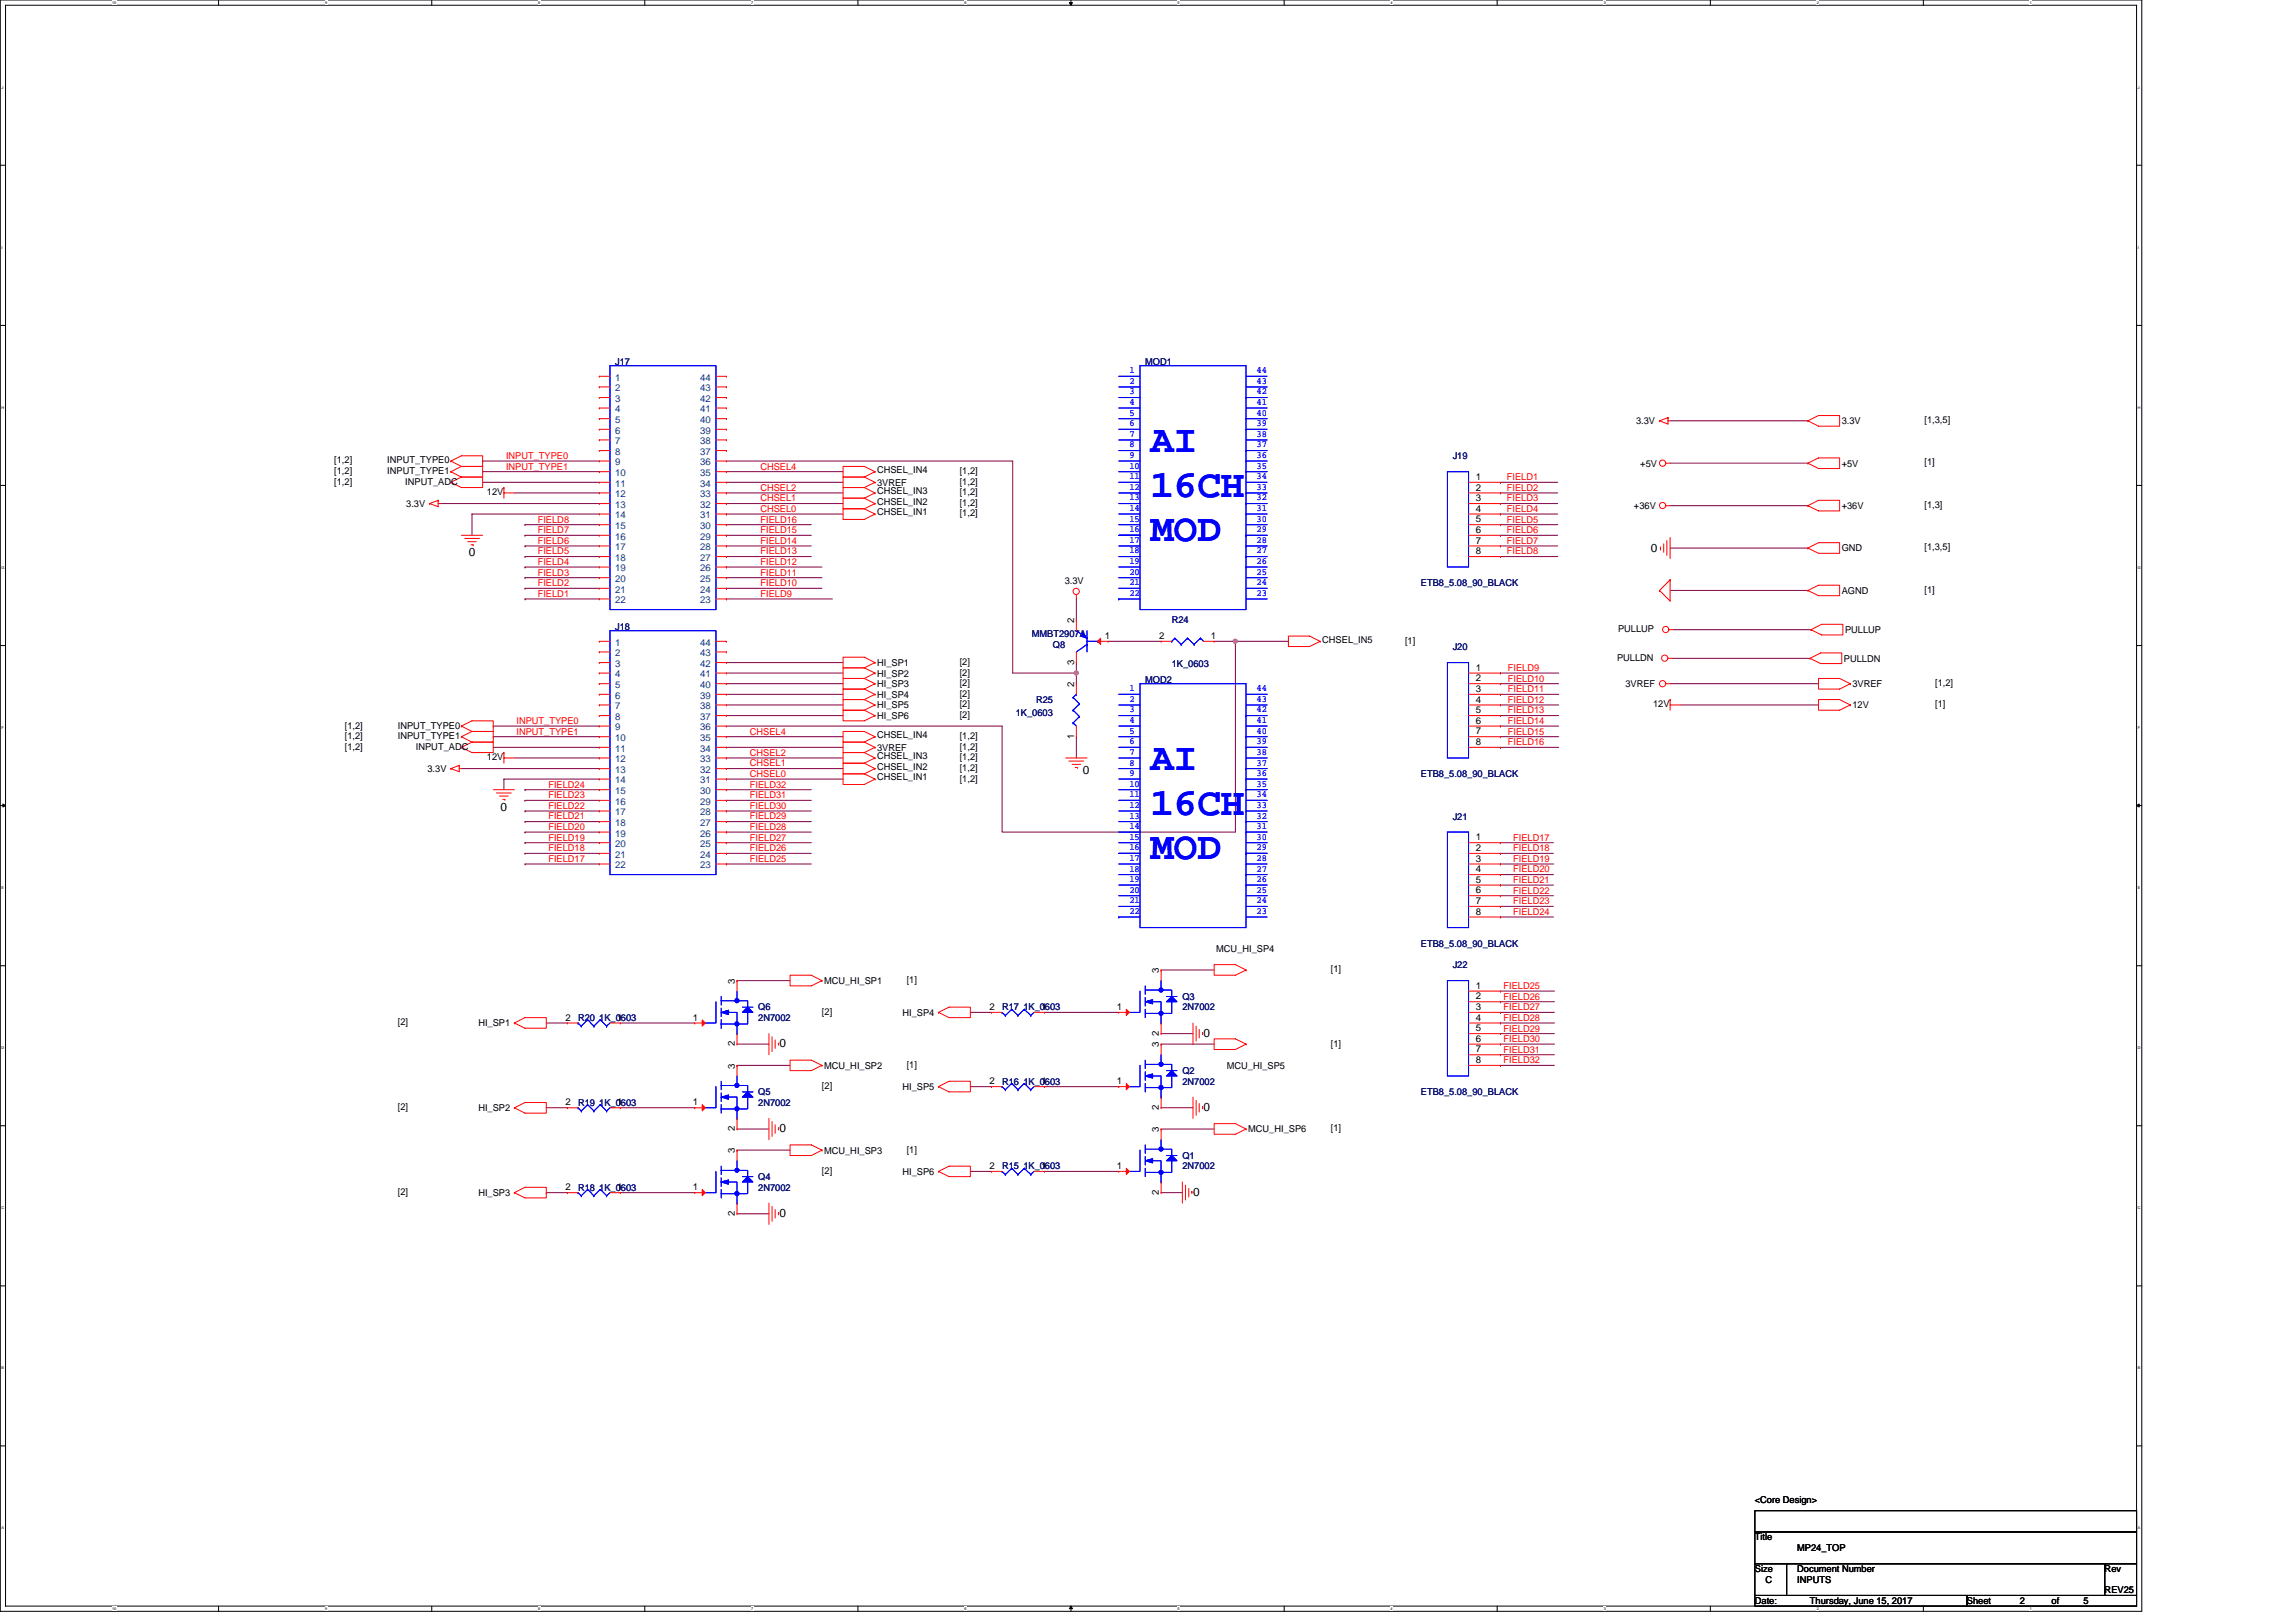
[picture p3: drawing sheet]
<svg xmlns="http://www.w3.org/2000/svg" width="297mm" height="210mm" viewBox="0 0 297 210" stroke-linecap="round" stroke-linejoin="round" font-family="sans-serif">
<defs><g id="words">
<g font-size="5.1" fill="#00f">
<text x="148.8" y="58.4">AI</text>
<text x="148.8" y="64.2">16CH</text>
<text x="148.8" y="70">MOD</text>
<text x="148.8" y="99.6">AI</text>
<text x="148.8" y="105.4">16CH</text>
<text x="148.8" y="111.2">MOD</text>
</g>
<g font-size="1.5">
<text x="60.7" y="72">0</text>
<text x="213.6" y="71.4">0</text>
<text x="140.1" y="100.1">0</text>
<text x="64.8" y="104.9">0</text>
<text x="100.8" y="135.5">0</text>
<text x="155.7" y="134.1">0</text>
<text x="155.7" y="143.7">0</text>
<text x="100.8" y="146.5">0</text>
<text x="154.3" y="154.7">0</text>
<text x="100.8" y="157.4">0</text>
</g>
<g font-size="1.2" fill="#000080">
<text x="79.6" y="47.2">J17</text>
<text x="148.2" y="47.2">MOD1</text>
<text x="187.9" y="59.4">J19</text>
<text x="183.8" y="75.9">ETB8_5.08_90_BLACK</text>
<text x="79.6" y="81.5">J18</text>
<text x="133.5" y="82.4">MMBT2907A</text>
<text x="136.2" y="83.8">Q8</text>
<text x="151.6" y="80.7">R24</text>
<text x="148.2" y="88.3">MOD2</text>
<text x="151.6" y="86.3">1K_0603</text>
<text x="187.9" y="84.1">J20</text>
<text x="131.4" y="92.6">1K_0603</text>
<text x="134" y="91">R25</text>
<text x="183.8" y="100.6">ETB8_5.08_90_BLACK</text>
<text x="187.9" y="106">J21</text>
<text x="183.8" y="122.5">ETB8_5.08_90_BLACK</text>
<text x="187.9" y="125.2">J22</text>
<text x="98.1" y="130.7">Q6</text>
<text x="129.6" y="130.7">R17 1K_0603</text>
<text x="153" y="129.3">Q3</text>
<text x="153" y="130.7">2N7002</text>
<text x="74.8" y="132.1">R20 1K_0603</text>
<text x="98.1" y="132.1">2N7002</text>
<text x="74.8" y="143.1">R19 1K_0603</text>
<text x="98.1" y="141.7">Q5</text>
<text x="98.1" y="143.1">2N7002</text>
<text x="129.6" y="140.3">R16 1K_0603</text>
<text x="153" y="139">Q2</text>
<text x="153" y="140.3">2N7002</text>
<text x="183.8" y="141.7">ETB8_5.08_90_BLACK</text>
<text x="153" y="149.9">Q1</text>
<text x="74.8" y="154.1">R18 1K_0603</text>
<text x="98.1" y="152.7">Q4</text>
<text x="98.1" y="154.1">2N7002</text>
<text x="129.6" y="151.3">R15 1K_0603</text>
<text x="153" y="151.3">2N7002</text>
</g>
<g font-size="1.2" fill="#004080">
<text x="79.6" y="49.3">1</text>
<text x="79.6" y="50.6">2</text>
<text x="79.6" y="52">3</text>
<text x="79.6" y="53.4">4</text>
<text x="90.6" y="53.4">41</text>
<text x="90.6" y="52">42</text>
<text x="90.6" y="50.6">43</text>
<text x="90.6" y="49.3">44</text>
<text x="79.6" y="54.7">5</text>
<text x="79.6" y="56.1">6</text>
<text x="79.6" y="57.5">7</text>
<text x="79.6" y="58.9">8</text>
<text x="90.6" y="58.9">37</text>
<text x="90.6" y="57.5">38</text>
<text x="90.6" y="56.1">39</text>
<text x="90.6" y="54.7">40</text>
<text x="79.6" y="60.2">9</text>
<text x="79.6" y="61.6">10</text>
<text x="79.6" y="63">11</text>
<text x="79.6" y="64.3">12</text>
<text x="79.6" y="65.7">13</text>
<text x="90.6" y="65.7">32</text>
<text x="90.6" y="64.3">33</text>
<text x="90.6" y="63">34</text>
<text x="90.6" y="61.6">35</text>
<text x="90.6" y="60.2">36</text>
<text x="79.6" y="67.1">14</text>
<text x="79.6" y="68.5">15</text>
<text x="79.6" y="69.8">16</text>
<text x="79.6" y="71.2">17</text>
<text x="90.6" y="71.2">28</text>
<text x="90.6" y="69.8">29</text>
<text x="90.6" y="68.5">30</text>
<text x="90.6" y="67.1">31</text>
<text x="79.6" y="72.6">18</text>
<text x="79.6" y="73.9">19</text>
<text x="79.6" y="75.3">20</text>
<text x="79.6" y="76.7">21</text>
<text x="90.6" y="76.7">24</text>
<text x="90.6" y="75.3">25</text>
<text x="90.6" y="73.9">26</text>
<text x="90.6" y="72.6">27</text>
<text x="79.6" y="78.1">22</text>
<text x="79.6" y="83.5">1</text>
<text x="90.6" y="78.1">23</text>
<text x="90.6" y="83.5">44</text>
<text x="79.6" y="84.9">2</text>
<text x="79.6" y="86.3">3</text>
<text x="79.6" y="87.7">4</text>
<text x="79.6" y="89">5</text>
<text x="90.6" y="87.7">41</text>
<text x="90.6" y="86.3">42</text>
<text x="90.6" y="84.9">43</text>
<text x="90.6" y="89">40</text>
<text x="79.6" y="90.4">6</text>
<text x="79.6" y="91.8">7</text>
<text x="79.6" y="93.2">8</text>
<text x="79.6" y="94.5">9</text>
<text x="79.6" y="95.9">10</text>
<text x="90.6" y="95.9">35</text>
<text x="90.6" y="94.5">36</text>
<text x="90.6" y="93.2">37</text>
<text x="90.6" y="91.8">38</text>
<text x="90.6" y="90.4">39</text>
<text x="79.6" y="97.3">11</text>
<text x="79.6" y="98.6">12</text>
<text x="79.6" y="100">13</text>
<text x="79.6" y="101.4">14</text>
<text x="90.6" y="101.4">31</text>
<text x="90.6" y="100">32</text>
<text x="90.6" y="98.6">33</text>
<text x="90.6" y="97.3">34</text>
<text x="79.6" y="102.7">15</text>
<text x="79.6" y="104.1">16</text>
<text x="79.6" y="105.5">17</text>
<text x="79.6" y="106.9">18</text>
<text x="90.6" y="106.9">27</text>
<text x="90.6" y="105.5">28</text>
<text x="90.6" y="104.1">29</text>
<text x="90.6" y="102.7">30</text>
<text x="79.6" y="108.2">19</text>
<text x="79.6" y="109.6">20</text>
<text x="79.6" y="111">21</text>
<text x="79.6" y="112.4">22</text>
<text x="90.6" y="112.4">23</text>
<text x="90.6" y="111">24</text>
<text x="90.6" y="109.6">25</text>
<text x="90.6" y="108.2">26</text>
</g>
<g font-size="1.2" fill="#00f">
<text x="146.1" y="48.3">1</text>
<text x="146.1" y="49.7">2</text>
<text x="146.1" y="51">3</text>
<text x="146.1" y="52.4">4</text>
<text x="146.1" y="53.8">5</text>
<text x="162.6" y="49.7">43</text>
<text x="162.6" y="51">42</text>
<text x="162.6" y="53.8">40</text>
<text x="162.6" y="52.4">41</text>
<text x="162.6" y="48.3">44</text>
<text x="146.1" y="55.1">6</text>
<text x="146.1" y="56.5">7</text>
<text x="146.1" y="57.9">8</text>
<text x="146.1" y="59.3">9</text>
<text x="162.6" y="57.9">37</text>
<text x="162.6" y="55.1">39</text>
<text x="162.6" y="59.3">36</text>
<text x="162.6" y="56.5">38</text>
<text x="146.1" y="60.6">10</text>
<text x="146.1" y="62">11</text>
<text x="146.1" y="63.4">12</text>
<text x="146.1" y="64.7">13</text>
<text x="162.6" y="64.7">32</text>
<text x="162.6" y="63.4">33</text>
<text x="162.6" y="62">34</text>
<text x="162.6" y="60.6">35</text>
<text x="146.1" y="66.1">14</text>
<text x="146.1" y="67.5">15</text>
<text x="146.1" y="68.9">16</text>
<text x="146.1" y="70.2">17</text>
<text x="146.1" y="71.6">18</text>
<text x="162.6" y="66.1">31</text>
<text x="162.6" y="67.5">30</text>
<text x="162.6" y="68.9">29</text>
<text x="162.6" y="70.2">28</text>
<text x="162.6" y="71.6">27</text>
<text x="146.1" y="73">19</text>
<text x="146.1" y="74.3">20</text>
<text x="146.1" y="75.7">21</text>
<text x="146.1" y="77.1">22</text>
<text x="162.6" y="74.3">25</text>
<text x="162.6" y="75.7">24</text>
<text x="162.6" y="73">26</text>
<text x="162.6" y="77.1">23</text>
<text x="146.1" y="89.4">1</text>
<text x="162.6" y="89.4">44</text>
<text x="146.1" y="90.8">2</text>
<text x="146.1" y="92.2">3</text>
<text x="146.1" y="93.6">4</text>
<text x="146.1" y="94.9">5</text>
<text x="162.6" y="90.8">43</text>
<text x="162.6" y="92.2">42</text>
<text x="162.6" y="94.9">40</text>
<text x="162.6" y="93.6">41</text>
<text x="146.1" y="96.3">6</text>
<text x="146.1" y="97.7">7</text>
<text x="146.1" y="99">8</text>
<text x="146.1" y="100.4">9</text>
<text x="146.1" y="101.8">10</text>
<text x="162.6" y="99">37</text>
<text x="162.6" y="96.3">39</text>
<text x="162.6" y="100.4">36</text>
<text x="162.6" y="97.7">38</text>
<text x="162.6" y="101.8">35</text>
<text x="146.1" y="103.1">11</text>
<text x="146.1" y="104.5">12</text>
<text x="146.1" y="105.9">13</text>
<text x="146.1" y="107.3">14</text>
<text x="162.6" y="107.3">31</text>
<text x="162.6" y="105.9">32</text>
<text x="162.6" y="104.5">33</text>
<text x="162.6" y="103.1">34</text>
<text x="146.1" y="108.6">15</text>
<text x="146.1" y="110">16</text>
<text x="146.1" y="111.4">17</text>
<text x="146.1" y="112.8">18</text>
<text x="162.6" y="108.6">30</text>
<text x="162.6" y="110">29</text>
<text x="162.6" y="111.4">28</text>
<text x="162.6" y="112.8">27</text>
<text x="146.1" y="114.1">19</text>
<text x="146.1" y="115.5">20</text>
<text x="146.1" y="116.9">21</text>
<text x="146.1" y="118.2">22</text>
<text x="162.6" y="115.5">25</text>
<text x="162.6" y="116.9">24</text>
<text x="162.6" y="114.1">26</text>
<text x="162.6" y="118.2">23</text>
</g>
<g font-size="1.2">
<text x="43.2" y="60">[1,2]</text>
<text x="50.1" y="60">INPUT_TYPE0</text>
<text x="211.7" y="54.9">3.3V</text>
<text x="238.3" y="54.9">3.3V</text>
<text x="249" y="54.7">[1,3,5]</text>
<text x="43.2" y="61.3">[1,2]</text>
<text x="43.2" y="62.7">[1,2]</text>
<text x="50.1" y="61.3">INPUT_TYPE1</text>
<text x="52.4" y="62.7">INPUT_ADC</text>
<text x="52.6" y="65.6">3.3V</text>
<text x="63" y="64.1">12V</text>
<text x="113.5" y="63.9">CHSEL_IN3</text>
<text x="113.5" y="65.3">CHSEL_IN2</text>
<text x="113.5" y="61.2">CHSEL_IN4</text>
<text x="113.5" y="62.8">3VREF</text>
<text x="124.2" y="64.1">[1,2]</text>
<text x="124.2" y="65.4">[1,2]</text>
<text x="124.2" y="61.3">[1,2]</text>
<text x="124.2" y="62.7">[1,2]</text>
<text x="190.9" y="62.1">1</text>
<text x="190.9" y="63.5">2</text>
<text x="190.9" y="64.9">3</text>
<text x="211.4" y="65.8">+36V</text>
<text x="212.2" y="60.4">+5V</text>
<text x="238.3" y="60.4">+5V</text>
<text x="238.3" y="65.8">+36V</text>
<text x="249" y="60.2">[1]</text>
<text x="249" y="65.7">[1,3]</text>
<text x="113.5" y="66.7">CHSEL_IN1</text>
<text x="124.2" y="66.8">[1,2]</text>
<text x="190.9" y="66.2">4</text>
<text x="190.9" y="67.6">5</text>
<text x="190.9" y="69">6</text>
<text x="190.9" y="70.3">7</text>
<text x="190.9" y="71.7">8</text>
<text x="238.3" y="71.3">GND</text>
<text x="249" y="71.2">[1,3,5]</text>
<text x="137.7" y="75.6">3.3V</text>
<text x="238.3" y="76.8">AGND</text>
<text x="249" y="76.7">[1]</text>
<text x="139" y="80.6" transform="rotate(-90 139 80.6)">2</text>
<text x="142.9" y="82.7">1</text>
<text x="150" y="82.7">2</text>
<text x="156.7" y="82.7">1</text>
<text x="171.1" y="83.1">CHSEL_IN5</text>
<text x="181.8" y="83.3">[1]</text>
<text x="209.3" y="81.8">PULLUP</text>
<text x="238.7" y="81.9">PULLUP</text>
<text x="113.5" y="88.9">HI_SP3</text>
<text x="113.5" y="87.5">HI_SP2</text>
<text x="113.5" y="86.1">HI_SP1</text>
<text x="124.2" y="88.8">[2]</text>
<text x="124.2" y="87.4">[2]</text>
<text x="124.2" y="86">[2]</text>
<text x="139" y="88.9" transform="rotate(-90 139 88.9)">2</text>
<text x="139" y="86" transform="rotate(-90 139 86)">3</text>
<text x="190.9" y="86.8">1</text>
<text x="190.9" y="88.2">2</text>
<text x="190.9" y="89.5">3</text>
<text x="209.2" y="85.5">PULLDN</text>
<text x="210.3" y="88.9">3VREF</text>
<text x="238.5" y="85.6">PULLDN</text>
<text x="239.6" y="88.9">3VREF</text>
<text x="250.4" y="88.8">[1,2]</text>
<text x="44.6" y="94.3">[1,2]</text>
<text x="44.6" y="95.6">[1,2]</text>
<text x="51.5" y="94.3">INPUT_TYPE0</text>
<text x="51.5" y="95.6">INPUT_TYPE1</text>
<text x="113.5" y="95.5">CHSEL_IN4</text>
<text x="113.5" y="91.6">HI_SP5</text>
<text x="113.5" y="90.3">HI_SP4</text>
<text x="113.5" y="93">HI_SP6</text>
<text x="124.2" y="95.6">[1,2]</text>
<text x="124.2" y="91.5">[2]</text>
<text x="124.2" y="90.1">[2]</text>
<text x="124.2" y="92.9">[2]</text>
<text x="139" y="95.6" transform="rotate(-90 139 95.6)">1</text>
<text x="190.9" y="90.9">4</text>
<text x="190.9" y="92.3">5</text>
<text x="190.9" y="93.6">6</text>
<text x="190.9" y="95">7</text>
<text x="213.9" y="91.5">12V</text>
<text x="239.6" y="91.6">12V</text>
<text x="250.4" y="91.5">[1]</text>
<text x="44.6" y="97">[1,2]</text>
<text x="53.8" y="97">INPUT_ADC</text>
<text x="55.3" y="99.9">3.3V</text>
<text x="63" y="98.4">12V</text>
<text x="113.5" y="98.2">CHSEL_IN3</text>
<text x="113.5" y="101">CHSEL_IN1</text>
<text x="113.5" y="99.6">CHSEL_IN2</text>
<text x="113.5" y="97.1">3VREF</text>
<text x="124.2" y="98.4">[1,2]</text>
<text x="124.2" y="101.1">[1,2]</text>
<text x="124.2" y="99.7">[1,2]</text>
<text x="124.2" y="97">[1,2]</text>
<text x="190.9" y="96.4">8</text>
<text x="190.9" y="108.7">1</text>
<text x="190.9" y="110.1">2</text>
<text x="190.9" y="111.5">3</text>
<text x="190.9" y="112.9">4</text>
<text x="190.9" y="114.2">5</text>
<text x="190.9" y="115.6">6</text>
<text x="190.9" y="117">7</text>
<text x="190.9" y="118.3">8</text>
<text x="149.9" y="125.9" transform="rotate(-90 149.9 125.9)">3</text>
<text x="157.3" y="123.2">MCU_HI_SP4</text>
<text x="172.2" y="125.8">[1]</text>
<text x="95.1" y="127.3" transform="rotate(-90 95.1 127.3)">3</text>
<text x="106.3" y="131.3">[2]</text>
<text x="106.6" y="127.3">MCU_HI_SP1</text>
<text x="116.8" y="131.4">HI_SP4</text>
<text x="117.3" y="127.2">[1]</text>
<text x="128" y="130.7">2</text>
<text x="134.7" y="130.7">1</text>
<text x="144.5" y="130.7">1</text>
<text x="190.9" y="127.9">1</text>
<text x="190.9" y="129.3">2</text>
<text x="190.9" y="130.7">3</text>
<text x="51.5" y="132.7">[2]</text>
<text x="61.9" y="132.8">HI_SP1</text>
<text x="73.1" y="132.1">2</text>
<text x="79.9" y="132.1">1</text>
<text x="89.6" y="132.1">1</text>
<text x="95.1" y="135.4" transform="rotate(-90 95.1 135.4)">2</text>
<text x="149.9" y="135.5" transform="rotate(-90 149.9 135.5)">3</text>
<text x="149.9" y="134" transform="rotate(-90 149.9 134)">2</text>
<text x="172.2" y="135.4">[1]</text>
<text x="190.9" y="132.1">4</text>
<text x="190.9" y="133.4">5</text>
<text x="190.9" y="134.8">6</text>
<text x="190.9" y="136.2">7</text>
<text x="190.9" y="137.5">8</text>
<text x="51.5" y="143.6">[2]</text>
<text x="61.9" y="143.8">HI_SP2</text>
<text x="73.1" y="143">2</text>
<text x="79.9" y="143">1</text>
<text x="89.6" y="143">1</text>
<text x="95.1" y="138.3" transform="rotate(-90 95.1 138.3)">3</text>
<text x="106.3" y="140.9">[2]</text>
<text x="106.6" y="138.3">MCU_HI_SP2</text>
<text x="116.8" y="141">HI_SP5</text>
<text x="117.3" y="138.1">[1]</text>
<text x="128" y="140.3">2</text>
<text x="134.7" y="140.3">1</text>
<text x="144.5" y="140.3">1</text>
<text x="149.9" y="143.6" transform="rotate(-90 149.9 143.6)">2</text>
<text x="158.7" y="138.3">MCU_HI_SP5</text>
<text x="95.1" y="149.2" transform="rotate(-90 95.1 149.2)">3</text>
<text x="95.1" y="146.3" transform="rotate(-90 95.1 146.3)">2</text>
<text x="106.6" y="149.2">MCU_HI_SP3</text>
<text x="117.3" y="149.1">[1]</text>
<text x="149.9" y="146.5" transform="rotate(-90 149.9 146.5)">3</text>
<text x="161.5" y="146.5">MCU_HI_SP6</text>
<text x="172.2" y="146.4">[1]</text>
<text x="51.5" y="154.6">[2]</text>
<text x="61.9" y="154.7">HI_SP3</text>
<text x="73.1" y="154">2</text>
<text x="79.9" y="154">1</text>
<text x="89.6" y="154">1</text>
<text x="106.3" y="151.8">[2]</text>
<text x="116.8" y="152">HI_SP6</text>
<text x="128" y="151.3">2</text>
<text x="134.7" y="151.3">1</text>
<text x="144.5" y="151.3">1</text>
<text x="149.9" y="154.6" transform="rotate(-90 149.9 154.6)">2</text>
<text x="95.1" y="157.3" transform="rotate(-90 95.1 157.3)">2</text>
<text x="227" y="194.5">&lt;Core Design&gt;</text>
<text x="227" y="199.3">Title</text>
<text x="227" y="203.4">Size</text>
<text x="232.5" y="203.4">Document Number</text>
<text x="232.5" y="200.7">MP24_TOP</text>
<text x="272.3" y="203.4">Rev</text>
<text x="227" y="207.5">Date:</text>
<text x="228.4" y="204.8">C</text>
<text x="232.5" y="204.8">INPUTS</text>
<text x="234.2" y="207.5">Thursday, June 15, 2017</text>
<text x="254.5" y="207.5">Sheet</text>
<text x="261.3" y="207.5">2</text>
<text x="265.4" y="207.5">of</text>
<text x="269.6" y="207.5">5</text>
<text x="272.3" y="206.2">REV25</text>
</g>
<g font-size="1.2" fill="#f00">
<text x="65.5" y="59.4">INPUT_TYPE0</text>
<text x="65.5" y="60.7">INPUT_TYPE1</text>
<text x="98.4" y="64.9">CHSEL1</text>
<text x="98.4" y="63.5">CHSEL2</text>
<text x="98.4" y="60.7">CHSEL4</text>
<text x="194.9" y="64.9">FIELD3</text>
<text x="194.9" y="62.1">FIELD1</text>
<text x="194.9" y="63.5">FIELD2</text>
<text x="69.6" y="71.7">FIELD5</text>
<text x="69.6" y="70.4">FIELD6</text>
<text x="69.6" y="69">FIELD7</text>
<text x="69.6" y="67.6">FIELD8</text>
<text x="98.4" y="71.7">FIELD13</text>
<text x="98.4" y="70.4">FIELD14</text>
<text x="98.4" y="69">FIELD15</text>
<text x="98.4" y="67.6">FIELD16</text>
<text x="98.4" y="66.2">CHSEL0</text>
<text x="194.9" y="70.4">FIELD7</text>
<text x="194.9" y="71.7">FIELD8</text>
<text x="194.9" y="66.2">FIELD4</text>
<text x="194.9" y="67.6">FIELD5</text>
<text x="194.9" y="69">FIELD6</text>
<text x="69.6" y="77.2">FIELD1</text>
<text x="69.6" y="75.8">FIELD2</text>
<text x="69.6" y="74.5">FIELD3</text>
<text x="69.6" y="73.1">FIELD4</text>
<text x="98.4" y="77.2">FIELD9</text>
<text x="98.4" y="75.8">FIELD10</text>
<text x="98.4" y="74.5">FIELD11</text>
<text x="98.4" y="73.1">FIELD12</text>
<text x="195.1" y="88.2">FIELD10</text>
<text x="195.1" y="89.6">FIELD11</text>
<text x="195.1" y="86.8">FIELD9</text>
<text x="66.8" y="93.7">INPUT_TYPE0</text>
<text x="66.8" y="95">INPUT_TYPE1</text>
<text x="97" y="95">CHSEL4</text>
<text x="195.1" y="93.7">FIELD14</text>
<text x="195.1" y="95">FIELD15</text>
<text x="195.1" y="90.9">FIELD12</text>
<text x="195.1" y="92.3">FIELD13</text>
<text x="70.9" y="101.9">FIELD24</text>
<text x="97" y="101.9">FIELD32</text>
<text x="97" y="100.5">CHSEL0</text>
<text x="97" y="99.2">CHSEL1</text>
<text x="97" y="97.8">CHSEL2</text>
<text x="195.1" y="96.4">FIELD16</text>
<text x="70.9" y="107.4">FIELD20</text>
<text x="70.9" y="106">FIELD21</text>
<text x="70.9" y="104.6">FIELD22</text>
<text x="70.9" y="103.3">FIELD23</text>
<text x="97" y="107.4">FIELD28</text>
<text x="97" y="106">FIELD29</text>
<text x="97" y="104.6">FIELD30</text>
<text x="97" y="103.3">FIELD31</text>
<text x="70.9" y="111.5">FIELD17</text>
<text x="70.9" y="110.1">FIELD18</text>
<text x="70.9" y="108.8">FIELD19</text>
<text x="97" y="111.5">FIELD25</text>
<text x="97" y="110.1">FIELD26</text>
<text x="97" y="108.8">FIELD27</text>
<text x="195.8" y="111.5">FIELD19</text>
<text x="195.8" y="112.9">FIELD20</text>
<text x="195.8" y="108.8">FIELD17</text>
<text x="195.8" y="110.1">FIELD18</text>
<text x="195.8" y="118.4">FIELD24</text>
<text x="195.8" y="114.2">FIELD21</text>
<text x="195.8" y="115.6">FIELD22</text>
<text x="195.8" y="117">FIELD23</text>
<text x="194.5" y="128">FIELD25</text>
<text x="194.5" y="129.3">FIELD26</text>
<text x="194.5" y="130.7">FIELD27</text>
<text x="194.5" y="133.5">FIELD29</text>
<text x="194.5" y="134.8">FIELD30</text>
<text x="194.5" y="136.2">FIELD31</text>
<text x="194.5" y="137.6">FIELD32</text>
<text x="194.5" y="132.1">FIELD28</text>
</g>
<g font-size=".5">
<text x="14.5" y=".5">10</text>
<text x="42.1" y=".5">9</text>
<text x="69.6" y=".5">8</text>
<text x="97.2" y=".5">7</text>
<text x="124.8" y=".5">6</text>
<text x="152.3" y=".5">5</text>
<text x="179.9" y=".5">4</text>
<text x="207.5" y=".5">3</text>
<text x="235.1" y=".5">2</text>
<text x="262.6" y=".5">1</text>
<text x=".2" y="11.5">J</text>
<text x="276.6" y="11.5">J</text>
<text x=".2" y="32.2">I</text>
<text x="276.6" y="32.2">I</text>
<text x=".2" y="52.9">H</text>
<text x="276.6" y="52.9">H</text>
<text x=".2" y="73.6">G</text>
<text x="276.6" y="73.6">G</text>
<text x=".2" y="94.3">F</text>
<text x="276.6" y="94.3">F</text>
<text x=".2" y="115">E</text>
<text x="276.6" y="115">E</text>
<text x=".2" y="135.7">D</text>
<text x="276.6" y="135.7">D</text>
<text x=".2" y="156.4">C</text>
<text x="276.6" y="156.4">C</text>
<text x=".2" y="177.2">B</text>
<text x="276.6" y="177.2">B</text>
<text x=".2" y="197.9">A</text>
<text x="276.6" y="197.9">A</text>
<text x="14.5" y="208.3">10</text>
<text x="42.1" y="208.3">9</text>
<text x="69.6" y="208.3">8</text>
<text x="97.2" y="208.3">7</text>
<text x="124.8" y="208.3">6</text>
<text x="152.3" y="208.3">5</text>
<text x="179.9" y="208.3">4</text>
<text x="207.5" y="208.3">3</text>
<text x="235.1" y="208.3">2</text>
<text x="262.6" y="208.3">1</text>
</g>
</g></defs>
<path d="M0 0h277.1v208.5h-277.1zM.7 .7h275.7v207.1h-275.7z" fill="none" stroke="#000" stroke-width=".13"/>
<g fill="#fff">
<path d="M14.5 .1h.5v.5h-.5z"/>
<path d="M14.5 207.9h.5v.5h-.5z"/>
</g>
<path d="M28.3 0v.7M28.3 207.8v.7" fill="none" stroke="#000" stroke-width=".13"/>
<g fill="#fff">
<path d="M42.1 .1h.2v.5h-.2z"/>
<path d="M42.1 207.9h.2v.5h-.2z"/>
</g>
<path d="M55.9 0v.7M55.9 207.8v.7" fill="none" stroke="#000" stroke-width=".13"/>
<g fill="#fff">
<path d="M69.6 .1h.3v.5h-.3z"/>
<path d="M69.6 207.9h.3v.5h-.3z"/>
</g>
<path d="M83.4 0v.7M83.4 207.8v.7" fill="none" stroke="#000" stroke-width=".13"/>
<g fill="#fff">
<path d="M97.2 .1h.3v.5h-.3z"/>
<path d="M97.2 207.9h.3v.5h-.3z"/>
</g>
<path d="M111 0v.7M111 207.8v.7" fill="none" stroke="#000" stroke-width=".13"/>
<g fill="#fff">
<path d="M124.8 .1h.2v.5h-.2z"/>
<path d="M124.8 207.9h.2v.5h-.2z"/>
</g>
<path d="M138.6 0v.7M138.6 207.8v.7" fill="none" stroke="#000" stroke-width=".13"/>
<path d="M138.3 .3h.4l-.1 .4zM138.6 207.8l.1 .3h-.4z" fill="#000" stroke="#000" stroke-width=".13"/>
<g fill="#fff">
<path d="M152.3 .1h.3v.5h-.3z"/>
<path d="M152.3 207.9h.3v.5h-.3z"/>
</g>
<path d="M166.1 0v.7M166.1 207.8v.7" fill="none" stroke="#000" stroke-width=".13"/>
<g fill="#fff">
<path d="M179.9 .1h.3v.5h-.3z"/>
<path d="M179.9 207.9h.3v.5h-.3z"/>
</g>
<path d="M193.7 0v.7M193.7 207.8v.7" fill="none" stroke="#000" stroke-width=".13"/>
<g fill="#fff">
<path d="M207.5 .1h.2v.5h-.2z"/>
<path d="M207.5 207.9h.2v.5h-.2z"/>
</g>
<path d="M221.3 0v.7M221.3 207.8v.7" fill="none" stroke="#000" stroke-width=".13"/>
<g fill="#fff">
<path d="M235.1 .1h.2v.5h-.2z"/>
<path d="M235.1 207.9h.2v.5h-.2z"/>
</g>
<path d="M248.8 0v.7M248.8 207.8v.7" fill="none" stroke="#000" stroke-width=".13"/>
<g fill="#fff">
<path d="M262.6 .1h.3v.5h-.3z"/>
<path d="M262.6 207.9h.3v.5h-.3z"/>
<path d="M.2 11h.3v.6h-.3z"/>
<path d="M276.6 11h.2v.6h-.2z"/>
<path d="M.2 31.7h.1v.6h-.1z"/>
<path d="M276.6 31.7h.1v.6h-.1z"/>
</g>
<path d="M0 21.4h.7M276.4 21.4h.7" fill="none" stroke="#000" stroke-width=".13"/>
<g fill="#fff">
<path d="M.2 52.5h.4v.5h-.4z"/>
<path d="M276.6 52.5h.3v.5h-.3z"/>
</g>
<path d="M0 42.1h.7M276.4 42.1h.7" fill="none" stroke="#000" stroke-width=".13"/>
<g fill="#fff">
<path d="M.2 73.2h.4v.5h-.4z"/>
<path d="M276.6 73.2h.4v.5h-.4z"/>
</g>
<path d="M0 62.8h.7M276.4 62.8h.7" fill="none" stroke="#000" stroke-width=".13"/>
<g fill="#fff">
<path d="M.2 93.9h.3v.5h-.3z"/>
<path d="M276.6 93.9h.3v.5h-.3z"/>
</g>
<path d="M0 83.5h.7M276.4 83.5h.7" fill="none" stroke="#000" stroke-width=".13"/>
<g fill="#fff">
<path d="M.2 114.6h.3v.5h-.3z"/>
<path d="M276.6 114.6h.3v.5h-.3z"/>
</g>
<path d="M0 104.2h.7M276.4 104.2h.7" fill="none" stroke="#000" stroke-width=".13"/>
<path d="M.4 104l.3 .2-.3 .2zM276.4 104.2l.4-.2v.4z" fill="#000" stroke="#000" stroke-width=".13"/>
<g fill="#fff">
<path d="M.2 135.3h.4v.5h-.4z"/>
<path d="M276.6 135.3h.3v.5h-.3z"/>
</g>
<path d="M0 124.9h.7M276.4 124.9h.7" fill="none" stroke="#000" stroke-width=".13"/>
<g fill="#fff">
<path d="M.2 156h.4v.5h-.4z"/>
<path d="M276.6 156h.3v.5h-.3z"/>
</g>
<path d="M0 145.6h.7M276.4 145.6h.7" fill="none" stroke="#000" stroke-width=".13"/>
<g fill="#fff">
<path d="M.2 176.7h.3v.6h-.3z"/>
<path d="M276.6 176.7h.3v.6h-.3z"/>
</g>
<path d="M0 166.4h.7M276.4 166.4h.7" fill="none" stroke="#000" stroke-width=".13"/>
<g fill="#fff">
<path d="M.2 197.4h.3v.6h-.3z"/>
<path d="M276.6 197.4h.3v.6h-.3z"/>
</g>
<path d="M0 187.1h.7M227 195.5h49.4v2.7h-49.4zM227 198.2h49.4v4.1h-49.4zM276.4 187.1h.7M227 202.3h4.1v4.1h-4.1zM227 206.4h27.5v1.4h-27.5zM231.1 202.3h41.2v4.1h-41.2zM254.5 206.4h21.9v1.4h-21.9zM272.3 202.3h4.1v4.1h-4.1z" fill="none" stroke="#000" stroke-width=".13"/>
<g fill="none" stroke="#800040" stroke-width=".13">
<path d="M62.4 59.6h.1M62.4 59.6h15.1M94 59.6h37v27.5h8.3M216.1 59.9h17.8M216.1 54.4h17.8M57 65.2h20.5M62.4 61h.1M62.4 62.4h15.1M62.4 61h15.1M66.5 63.8h11M67.9 77.5h.1M67.9 76.1h.1"/>
<path d="M67.9 74.7h.1M67.9 73.4h.1M67.9 72h.1M67.9 70.6h.1M67.9 69.3h.1M67.9 67.9h.1M67.9 70.6h9.6M67.9 72h9.6M67.9 67.9h9.6M67.9 69.3h9.6M67.9 77.5h9.6M67.9 76.1h9.6"/>
<path d="M67.9 74.7h9.6M67.9 73.4h9.6M77.5 66.5h-16.4v2.8M94 77.5h.1M94 76.1h.1M94 74.7h.1M94 73.4h.1M94 72h.1M94 70.6h.1M94 69.3h.1M94 67.9h.1M94 66.5h.1"/>
<path d="M94 65.2h.1M94 63.8h.1M94 62.4h15.1M94 61h.1M94 70.6h11M94 65.2h15.1M94 72h11M94 66.5h15.1M94 67.9h11M94 69.3h11M94 63.8h15.1M94 77.5h13.7"/>
<path d="M94 76.1h12.3M94 74.7h12.3M94 73.4h12.3M94 61h15.1M139.3 77.5v2.7M194.1 70.6h.1M194.1 65.2h.1M194.1 72h.1M194.1 66.5h.1M194.1 67.9h.1M194.1 62.4h.1M194.1 69.3h.1"/>
<path d="M194.1 63.8h.1M194.1 70.6h7.4M194.1 65.2h7.4M194.1 72h7.4M194.1 66.5h7.4M194.1 67.9h7.4M194.1 62.4h7.4M194.1 69.3h7.4M194.1 63.8h7.4M216.1 65.4h17.8M216.1 70.9h17.8M216.1 76.4h17.8"/>
<path d="M59.7 99.4h17.8M63.8 93.9h.1M63.8 95.3h.1M63.8 96.7h13.7M63.8 93.9h13.7M63.8 95.3h13.7M66.5 98.1h11M94 99.4h.1M94 98.1h.1M94 96.7h15.1M94 95.3h.1M94 85.7h15.1"/>
<path d="M94 87.1h15.1M94 88.5h15.1M94 89.8h15.1M94 92.6h15.1M94 91.2h15.1M94 95.3h15.1M94 99.4h15.1M94 98.1h15.1M139.3 85.7v1.4M139.3 95.3v2.8M139.3 87.1h.1M139.3 87.1v1.4"/>
<path d="M143.4 83h6.8M157.1 83h2.7M159.8 83v24.7h-30.2v-13.8h-35.6M159.8 83h.1M159.8 83h6.9M194.1 93.9h.1M194.1 88.5h.1M194.1 95.3h.1M194.1 89.8h.1M194.1 96.7h.1M194.1 91.2h.1M194.1 92.6h.1"/>
<path d="M194.1 87.1h.1M194.1 93.9h7.6M194.1 88.5h7.6M194.1 95.3h7.6M194.1 89.8h7.6M194.1 96.7h7.6M194.1 91.2h7.6M194.1 92.6h7.6M194.1 87.1h7.6M216.1 88.5h19.2M216.3 85.2h17.9M216.5 81.5h17.8"/>
<path d="M217.4 91.2h17.9M67.9 111.8h.1M67.9 110.4h.1M67.9 109h.1M67.9 107.7h.1M67.9 106.3h.1M67.9 104.9h.1M67.9 103.5h.1M67.9 102.2h.1M67.9 111.8h9.6M67.9 109h9.6M67.9 110.4h9.6"/>
<path d="M67.9 107.7h9.6M67.9 106.3h9.6M67.9 104.9h9.6M67.9 103.5h9.6M67.9 102.2h9.6M77.5 100.8h-12.3v1.4M94 111.8h.1M94 110.4h.1M94 109h.1M94 107.7h.1M94 106.3h.1M94 104.9h.1"/>
<path d="M94 103.5h.1M94 102.2h.1M94 100.8h.1M94 111.8h11M94 109h11M94 110.4h11M94 107.7h11M94 106.3h11M94 104.9h11M94 103.5h11M94 102.2h11M94 100.8h15.1"/>
<path d="M194.1 111.8h.1M194.1 118.6h.1M194.1 113.2h.1M194.1 114.5h.1M194.1 109h.1M194.1 115.9h.1M194.1 110.4h.1M194.1 117.3h.1M194.1 111.8h6.9M194.1 118.6h6.9M194.1 113.2h6.9M194.1 114.5h6.9"/>
<path d="M194.1 109h6.9M194.1 115.9h6.9M194.1 110.4h6.9M194.1 117.3h6.9M70.7 132.4h2.7M80.3 132.4h9.6M95.4 135.1h4.1M95.4 126.9h6.8M95.4 137.8h6.8M125.5 131h2.8M135.1 131h9.6M150.2 133.7h4.1"/>
<path d="M150.2 125.5h6.9M150.2 135.1h6.9M194.1 133.7h.1M194.1 128.2h.1M194.1 135.1h.1M194.1 129.6h.1M194.1 136.5h.1M194.1 131h.1M194.1 137.8h.1M194.1 132.4h.1M194.1 133.7h7M194.1 128.2h7"/>
<path d="M194.1 135.1h7M194.1 129.6h7M194.1 136.5h7M194.1 131h7M194.1 137.8h7M194.1 132.4h7M70.7 143.3h2.7M70.7 154.3h.1M70.7 154.3h2.7M80.3 143.3h9.6M80.3 154.3h9.6M95.4 146.1h4.1"/>
<path d="M95.4 157h4.1M95.4 148.8h6.8M125.5 151.6h2.8M125.5 140.6h2.8M135.1 151.6h9.6M135.1 140.6h9.6M150.2 143.3h4.1M150.2 154.3h2.8M150.2 146.1h6.9"/>
</g>
<g fill="#f0f" stroke="#f0f" stroke-width=".13">
<circle cx="159.8" cy="83" r=".27"/>
<circle cx="139.2" cy="87.1" r=".27"/>
</g>
<g fill="none" stroke="#f00" stroke-width=".13">
<path d="M58.3 59.6l1.4-.6h2.7v1.3h-2.7M58.3 59.6h.1M58.3 59.6l1.4 .7M77.5 48.7h.1M77.5 50.1h.1M77.5 51.4h.1M77.5 52.8h.1M77.5 54.2h.1M77.5 55.5h.1M77.5 56.9h.1M77.5 58.3h.1M77.5 59.6h.1"/>
<path d="M77.5 52.8h1.4M77.5 51.4h1.4M77.5 50.1h1.4M77.5 48.7h1.4M77.5 54.2h1.4M77.5 55.5h1.4M77.5 56.9h1.4M77.5 58.3h1.4M77.5 59.6h1.4M92.6 52.8h1.4M92.6 51.4h1.4M92.6 50.1h1.4"/>
<path d="M92.6 48.7h1.4M92.6 54.2h1.4M92.6 55.5h1.4M92.6 56.9h1.4M92.6 58.3h1.4M92.6 59.6h1.4M94 52.8h.1M94 51.4h.1M94 50.1h.1M94 48.7h.1M94 59.6h.1M94 58.3h.1"/>
<path d="M94 56.9h.1M94 55.5h.1M94 54.2h.1M214.7 54.4h.1M215.5 59.9h.6M215.8 54v.9l-1.1-.5M215.8 54.4h.3M215.8 54h.1M215.8 54l-1.1 .4M233.9 59.9l1.4-.7h2.7v1.4h-2.7zM233.9 59.9h.1M233.9 54.4l1.4-.6h2.7v1.3h-2.7z"/>
<path d="M233.9 54.4h.1M55.6 65.2h.1M56.7 64.7v.9l-1.1-.4M56.7 65.2h.3M56.7 64.7h.1M56.7 64.7l-1.1 .5M58.3 61h.1M58.3 62.4h.1M58.3 61l1.4 .7M59.7 60.3h2.7v1.4h-2.7M59.7 61.7h2.7v1.4h-2.7l-1.4-.7M59.7 69.3h2.7"/>
<path d="M59.7 60.3l-1.4 .7M59.7 61.7l-1.4 .7M60.1 69.7h1.9M60.5 70.1h1.1M60.9 70.5h.3M61.2 70.5h.1M65.2 63.8h1.3M65.2 63.1h.1M65.2 63.1v1.4M77.5 61h.1M77.5 62.4h.1M77.5 63.8h.1"/>
<path d="M77.5 65.2h.1M77.5 66.5h.1M77.5 67.9h.1M77.5 69.3h.1M77.5 70.6h.1M77.5 72h.1M77.5 73.4h.1M77.5 74.7h.1M77.5 76.1h.1M77.5 77.5h.1M77.5 61h1.4M77.5 62.4h1.4"/>
<path d="M77.5 63.8h1.4M77.5 65.2h1.4M77.5 66.5h1.4M77.5 67.9h1.4M77.5 69.3h1.4M77.5 70.6h1.4M77.5 72h1.4M77.5 73.4h1.4M77.5 74.7h1.4M77.5 76.1h1.4M77.5 77.5h1.4M92.6 61h1.4"/>
<path d="M92.6 62.4h1.4M92.6 63.8h1.4M92.6 65.2h1.4M92.6 66.5h1.4M92.6 67.9h1.4M92.6 69.3h1.4M92.6 70.6h1.4M92.6 72h1.4M92.6 73.4h1.4M92.6 74.7h1.4M92.6 76.1h1.4M92.6 77.5h1.4"/>
<path d="M94 77.5h.1M94 76.1h.1M94 74.7h.1M94 73.4h.1M94 72h.1M94 70.6h.1M94 69.3h.1M94 67.9h.1M94 66.5h.1M94 65.2h.1M94 63.8h.1M94 62.4h.1"/>
<path d="M94 61h.1M111.8 63.1h-2.7v1.4h2.7M111.8 65.8h-2.7v1.4h2.7l1.4-.7M111.8 64.5h-2.7v1.3h2.7M111.8 61.7h-2.7v1.4h2.7M111.8 63.1l1.4 .7M111.8 65.8l1.4 .7M111.8 64.5l1.4 .7M111.8 61.7l1.4 .7M113.2 63.8h.1M113.2 66.5h.1M113.2 65.2h.1"/>
<path d="M113.2 61l-1.4-.7h-2.7v1.4h2.7M113.2 61h.1M113.2 62.4h.1M113.2 63.8l-1.4 .7M113.2 65.2l-1.4 .6M113.2 61l-1.4 .7M113.2 62.4l-1.4 .7M139.3 76.9v.6M190 62.4h4.1M190 63.8h4.1M190 65.2h4.1M190 66.5h4.1"/>
<path d="M190 67.9h4.1M190 69.3h4.1M190 70.6h4.1M190 72h4.1M194.1 62.4h.1M194.1 63.8h.1M194.1 65.2h.1M194.1 66.5h.1M194.1 67.9h.1M194.1 69.3h.1M194.1 70.6h.1M194.1 72h.1"/>
<path d="M214.7 76.4h.1M214.8 71h.1M214.8 70.8v.2M215.2 70.4v1.1M215.5 65.4h.6M215.6 69.9v2M216.1 69.5v2.8M216.1 75v2.8l-1.4-1.4M216.1 75h.1M216.1 75l-1.4 1.4M233.9 65.4l1.4-.7h2.7v1.4h-2.7zM233.9 65.4h.1"/>
<path d="M233.9 70.9l1.4-.7h2.7v1.4h-2.7zM233.9 70.9h.1M233.9 76.4l1.4-.7h2.7v1.4h-2.7zM233.9 76.4h.1M58.3 99.4h.1M59.4 99v.8l-1.1-.4M59.4 99.4h.3M59.4 99h.1M59.4 99l-1.1 .4M59.7 96.7h.1M59.7 93.9l1.4-.6h2.7v1.3h-2.7M59.7 93.9h.1"/>
<path d="M59.7 95.3h.1M59.7 93.9l1.4 .7M59.7 95.3l1.4 .7M61.1 96h2.7v1.4h-2.7l-1.4-.7M61.1 94.6h2.7v1.4h-2.7M61.1 96l-1.4 .7M61.1 94.6l-1.4 .7M65.2 98.1h1.3M65.2 97.4h.1M65.2 97.4v1.3M77.5 83h.1M77.5 84.3h.1"/>
<path d="M77.5 85.7h.1M77.5 87.1h.1M77.5 88.5h.1M77.5 89.8h.1M77.5 91.2h.1M77.5 92.6h.1M77.5 93.9h.1M77.5 95.3h.1M77.5 96.7h.1M77.5 98.1h.1M77.5 99.4h.1M77.5 83h1.4"/>
<path d="M77.5 87.1h1.4M77.5 88.5h1.4M77.5 89.8h1.4M77.5 91.2h1.4M77.5 92.6h1.4M77.5 93.9h1.4M77.5 95.3h1.4M77.5 96.7h1.4M77.5 85.7h1.4M77.5 84.3h1.4M77.5 98.1h1.4M77.5 99.4h1.4"/>
<path d="M92.6 83h1.4M92.6 87.1h1.4M92.6 88.5h1.4M92.6 89.8h1.4M92.6 91.2h1.4M92.6 92.6h1.4M92.6 93.9h1.4M92.6 95.3h1.4M92.6 96.7h1.4M92.6 85.7h1.4M92.6 84.3h1.4M92.6 98.1h1.4"/>
<path d="M92.6 99.4h1.4M94 87.1h.1M94 85.7h.1M94 84.3h.1M94 83h.1M94 99.4h.1M94 98.1h.1M94 96.7h.1M94 95.3h.1M94 93.9h.1M94 92.6h.1M94 91.2h.1"/>
<path d="M94 89.8h.1M94 88.5h.1M111.8 97.4h-2.7v1.3h2.7M111.8 98.7h-2.7v1.4h2.7M111.8 96h-2.7v1.4h2.7M111.8 90.5h-2.7v1.4h2.7M111.8 89.2h-2.7v1.3h2.7M111.8 87.8h-2.7v1.4h2.7M111.8 86.4h-2.7v1.4h2.7M111.8 91.9h-2.7v1.4h2.7l1.4-.7M111.8 97.4l1.4 .7M111.8 98.7l1.4 .7"/>
<path d="M111.8 96l1.4 .7M111.8 90.5l1.4 .7M111.8 89.2l1.4 .6M111.8 87.8l1.4 .7M111.8 86.4l1.4 .7M111.8 91.9l1.4 .7M113.2 98.1h.1M113.2 99.4h.1M113.2 95.3l-1.4-.7h-2.7v1.4h2.7M113.2 95.3h.1M113.2 96.7h.1M113.2 91.2h.1"/>
<path d="M113.2 89.8h.1M113.2 88.5h.1M113.2 87.1h.1M113.2 85.7l-1.4-.7h-2.7v1.4h2.7M113.2 85.7h.1M113.2 92.6h.1M113.2 98.1l-1.4 .6M113.2 99.4l-1.4 .7M113.2 95.3l-1.4 .7M113.2 96.7l-1.4 .7M113.2 91.2l-1.4 .7M113.2 89.8l-1.4 .7"/>
<path d="M113.2 88.5l-1.4 .7M113.2 87.1l-1.4 .7M113.2 85.7l-1.4 .7M137.9 98.1h2.7M138.3 98.5h1.9M138.7 98.9h1.1M139.1 99.3h.3M139.3 85.7h.1M139.3 80.2h.1M139.3 95.3h.1M139.3 88.5h.1M139.3 80.2v1.4"/>
<path d="M139.3 84.3v1.4M139.3 88.5v1.3M139.3 93.9v1.4M139.4 99.3h.1M142 83h1.4M143.4 83h.1M150.2 83h.1M150.2 83h1.4M155.7 83h1.4M157.1 83h.1M166.7 82.3h2.7l1.4 .7-1.4 .7h-2.7zM170.8 83h.1"/>
<path d="M190 87.1h4.1M190 88.5h4.1M190 89.8h4.1M190 91.2h4.1M190 92.6h4.1M190 93.9h4.1M190 95.3h4.1M190 96.7h4.1M194.1 87.1h.1M194.1 88.5h.1M194.1 89.8h.1M194.1 91.2h.1"/>
<path d="M194.1 92.6h.1M194.1 93.9h.1M194.1 95.3h.1M194.1 96.7h.1M215.5 88.5h.6M215.8 85.2h.5M215.9 81.5h.6M216.1 91.2h1.3M216.1 90.5h.1M216.1 90.5v1.4M234.2 85.2l1.3-.7h2.8v1.4h-2.8zM234.2 85.2h.1"/>
<path d="M234.3 81.5l1.4-.7h2.7v1.3h-2.7zM234.3 81.5h.1M235.3 87.8h2.7l1.4 .7-1.4 .7h-2.7zM235.3 90.5h2.7l1.4 .7-1.4 .7h-2.7zM239.4 88.5h.1M239.4 91.2h.1M63.8 102.2h2.7M64.2 102.6h1.9M64.6 103h1.1M65 103.4h.3M65.3 103.4h.1M77.5 100.8h.1"/>
<path d="M77.5 102.2h.1M77.5 103.5h.1M77.5 104.9h.1M77.5 106.3h.1M77.5 107.7h.1M77.5 109h.1M77.5 110.4h.1M77.5 111.8h.1M77.5 109h1.4M77.5 110.4h1.4M77.5 111.8h1.4M77.5 100.8h1.4"/>
<path d="M77.5 102.2h1.4M77.5 103.5h1.4M77.5 104.9h1.4M77.5 106.3h1.4M77.5 107.7h1.4M92.6 109h1.4M92.6 110.4h1.4M92.6 111.8h1.4M92.6 100.8h1.4M92.6 102.2h1.4M92.6 103.5h1.4M92.6 104.9h1.4"/>
<path d="M92.6 106.3h1.4M92.6 107.7h1.4M94 111.8h.1M94 110.4h.1M94 109h.1M94 107.7h.1M94 106.3h.1M94 104.9h.1M94 103.5h.1M94 102.2h.1M94 100.8h.1M111.8 100.1h-2.7v1.4h2.7l1.4-.7"/>
<path d="M111.8 100.1l1.4 .7M113.2 100.8h.1M190 109h4.1M190 110.4h4.1M190 111.8h4.1M190 113.2h4.1M190 114.5h4.1M190 115.9h4.1M190 117.3h4.1M190 118.6h4.1M194.1 109h.1M194.1 110.4h.1"/>
<path d="M194.1 111.8h.1M194.1 113.2h.1M194.1 114.5h.1M194.1 115.9h.1M194.1 117.3h.1M194.1 118.6h.1M66.5 132.4l1.4-.7h2.8v1.3h-2.8zM66.5 132.4h.1M73.4 132.4h.1M73.4 132.4h1.4M78.9 132.4h1.4M80.3 132.4h.1"/>
<path d="M89.9 132.4h.1M89.9 132.4h1.3M95.4 126.9h.1M95.4 135.1h.1M95.4 137.8h.1M95.4 126.9v1.3M95.4 133.7v1.4M95.4 137.8v1.4M99.5 133.7v2.8M99.9 134.1v2M100.3 134.5v1.1M100.7 135h.1"/>
<path d="M100.7 135v.2M102.2 126.2h2.8l1.3 .7-1.3 .7h-2.8zM102.2 137.2h2.8l1.3 .6-1.3 .7h-2.8zM106.3 126.9h.1M106.3 137.8h.1M121.4 131l1.4-.7h2.7v1.4h-2.7zM121.4 131h.1M128.3 131h.1M128.3 131h1.3M133.8 131h1.3M135.1 131h.1M144.7 131h.1"/>
<path d="M144.7 131h1.4M150.2 135.1h.1M150.2 125.5h.1M150.2 133.7h.1M150.2 125.5v1.4M150.2 132.4v1.3M150.2 135.1v1.4M154.3 132.4v2.7M154.7 132.8v1.9M155.1 133.2v1.1M155.6 133.6h.1M155.6 133.6v.3"/>
<path d="M157.1 124.8h2.7l1.4 .7-1.4 .7h-2.7zM157.1 134.4h2.7l1.4 .7-1.4 .7h-2.7zM161.2 125.5h.1M161.2 135.1h.1M190 131h4.1M190 132.4h4.1M190 128.2h4.1M190 129.6h4.1M190 133.7h4.1M190 135.1h4.1M190 136.5h4.1M190 137.8h4.1"/>
<path d="M194.1 128.2h.1M194.1 129.6h.1M194.1 131h.1M194.1 132.4h.1M194.1 133.7h.1M194.1 135.1h.1M194.1 136.5h.1M194.1 137.8h.1M66.5 143.3l1.4-.7h2.8v1.4h-2.8zM66.5 143.3h.1M66.5 154.3l1.4-.7h2.8v1.4h-2.8zM66.5 154.3h.1"/>
<path d="M73.4 143.3h.1M73.4 154.3h.1M73.4 143.3h1.4M73.4 154.3h1.4M78.9 143.3h1.4M78.9 154.3h1.4M80.3 143.3h.1M80.3 154.3h.1M89.9 143.3h.1M89.9 154.3h.1M89.9 143.3h1.3M89.9 154.3h1.3"/>
<path d="M95.4 146.1h.1M95.4 148.8h.1M95.4 157h.1M95.4 144.7v1.4M95.4 148.8v1.4M95.4 155.7v1.3M99.5 144.7v2.7M99.5 155.7v2.7M99.9 145.1v1.9M99.9 156.1v1.9M100.3 145.5v1.1M100.3 156.5v1.1"/>
<path d="M100.7 145.9h.1M100.7 156.9h.1M100.7 145.9v.3M100.7 156.9v.3M102.2 148.1h2.8l1.3 .7-1.3 .7h-2.8zM106.3 148.8h.1M121.4 151.6l1.4-.7h2.7v1.3h-2.7zM121.4 151.6h.1M121.4 140.6l1.4-.7h2.7v1.4h-2.7zM121.4 140.6h.1M128.3 151.6h.1M128.3 140.6h.1"/>
<path d="M128.3 140.6h1.3M128.3 151.6h1.3M133.8 140.6h1.3M133.8 151.6h1.3M135.1 151.6h.1M135.1 140.6h.1M144.7 140.6h.1M144.7 151.6h.1M144.7 140.6h1.4M144.7 151.6h1.4M150.2 143.3h.1M150.2 146.1h.1"/>
<path d="M150.2 154.3h.1M150.2 141.9v1.4M150.2 146.1v1.3M150.2 152.9v1.4M153 152.9v2.8M153.4 153.3v2M153.8 153.8v1.1M154.2 154.2h.1M154.2 154.2v.2M154.3 141.9v2.8M154.7 142.4v1.9M155.1 142.8v1.1"/>
<path d="M155.6 143.2h.1M155.6 143.2v.3M157.1 145.4h2.7l1.4 .7-1.4 .6h-2.7zM161.2 146.1h.1"/>
<circle cx="215.1" cy="59.9" r=".4"/>
<circle cx="139.2" cy="76.5" r=".4"/>
<circle cx="215.1" cy="65.4" r=".4"/>
<circle cx="215.1" cy="88.5" r=".4"/>
<circle cx="215.4" cy="85.2" r=".4"/>
<circle cx="215.5" cy="81.4" r=".4"/>
</g>
<g fill="none" stroke="#00f" stroke-width=".13">
<path d="M78.9 47.3h13.7v31.6h-13.7zM144.7 48.7h2.8M144.7 50.1h2.8M144.7 52.8h2.8M144.7 51.4h2.8M144.7 55.5h2.8M144.7 54.2h2.8M144.7 58.3h2.8M144.7 56.9h2.8M144.7 59.6h2.8M147.5 47.3h13.7v31.6h-13.7zM161.2 51.4h.1"/>
<path d="M161.2 50.1h2.7M161.2 52.8h2.7M161.2 58.3h.1M161.2 59.6h.1M161.2 48.7h2.7M161.2 54.2h.1M161.2 56.9h2.7M161.2 55.5h.1M161.2 51.4h2.7M161.2 58.3h2.7M161.2 59.6h2.7M161.2 54.2h2.7"/>
<path d="M161.2 55.5h2.7M144.7 61h2.8M144.7 63.8h2.8M144.7 62.4h2.8M144.7 66.5h2.8M144.7 65.2h2.8M144.7 69.3h2.8M144.7 67.9h2.8M144.7 70.6h2.8M144.7 73.4h2.8M144.7 72h2.8M144.7 76.1h2.8"/>
<path d="M144.7 74.7h2.8M144.7 77.5h.1M144.7 77.5h2.8M161.2 73.4h.1M161.2 69.3h.1M161.2 77.5h2.7M161.2 72h.1M161.2 67.9h2.7M161.2 70.6h.1M161.2 66.5h.1M161.2 61h.1M161.2 74.7h2.7"/>
<path d="M161.2 62.4h2.7M161.2 65.2h.1M161.2 76.1h2.7M161.2 63.8h.1M161.2 73.4h2.7M161.2 69.3h2.7M161.2 72h2.7M161.2 70.6h2.7M161.2 66.5h2.7M161.2 61h2.7M161.2 65.2h2.7M161.2 63.8h2.7"/>
<path d="M187.3 61h2.7v12.4h-2.7zM78.9 81.6h13.7v31.6h-13.7zM138.8 93.5h.1M138.8 91.9h.1M138.8 90.2h.1M138.8 93.5l.5 .4M138.8 91.9l.9 .8M138.8 90.2l.9 .9M139.3 81.6h.1M139.3 89.8h.1M139.3 81.6l1.3 1M139.3 89.8l-.5 .4"/>
<path d="M139.7 92.7h.1M139.7 91.1h.1M139.7 92.7l-.9 .8M139.7 91.1l-.9 .8M140.6 83.4h.1M140.6 81.6v2.7M140.6 83.4l-1.3 .9M140.6 83h1.4M142 83h.1M144.7 89.8h2.8M144.7 91.2h2.8M144.7 93.9h2.8"/>
<path d="M144.7 92.6h2.8M144.7 96.7h2.8M144.7 95.3h2.8M144.7 99.4h2.8M144.7 98.1h2.8M147.5 88.5h13.7v31.5h-13.7zM151.6 83h.1M152 82.6h.1M152 82.6l.8 .8M152 82.6l-.4 .4M152.8 83.4h.1M153.6 82.6h.1"/>
<path d="M153.6 82.6l.9 .8M153.6 82.6l-.8 .8M154.5 83.4h.1M155.3 82.6h.1M155.3 82.6l.4 .4M155.3 82.6l-.8 .8M161.2 92.6h.1M161.2 91.2h2.7M161.2 93.9h2.7M161.2 99.4h.1M161.2 89.8h2.7M161.2 95.3h.1"/>
<path d="M161.2 98.1h2.7M161.2 96.7h.1M161.2 92.6h2.7M161.2 99.4h2.7M161.2 95.3h2.7M161.2 96.7h2.7M187.3 85.7h2.7v12.4h-2.7zM144.7 102.2h2.8M144.7 100.8h2.8M144.7 104.9h2.8M144.7 103.5h2.8M144.7 107.7h2.8"/>
<path d="M144.7 106.3h2.8M144.7 110.4h2.8M144.7 109h2.8M144.7 111.8h2.8M144.7 114.5h2.8M144.7 113.2h2.8M144.7 117.3h2.8M144.7 115.9h2.8M144.7 118.6h.1M144.7 118.6h2.8M161.2 114.5h.1M161.2 110.4h.1"/>
<path d="M161.2 118.6h2.7M161.2 113.2h.1M161.2 109h2.7M161.2 111.8h.1M161.2 107.7h.1M161.2 100.8h.1M161.2 102.2h.1M161.2 115.9h2.7M161.2 103.5h2.7M161.2 106.3h.1M161.2 117.3h2.7M161.2 104.9h.1"/>
<path d="M161.2 114.5h2.7M161.2 110.4h2.7M161.2 113.2h2.7M161.2 111.8h2.7M161.2 107.7h2.7M161.2 100.8h2.7M161.2 102.2h2.7M161.2 106.3h2.7M161.2 104.9h2.7M187.3 107.7h2.7v12.3h-2.7zM74.8 132.4h.1M74.8 132.4l.4 .4"/>
<path d="M75.2 132.8h.1M76 131.9h.1M76 131.9l.8 .9M76 131.9l-.8 .9M76.8 132.8h.1M77.7 131.9h.1M77.7 131.9l.8 .9M77.7 131.9l-.9 .9M78.5 132.8h.1M78.9 132.4l-.4 .4M92.6 129.6v2.8h-1.4M93.3 131.9v1.1"/>
<path d="M93.3 130.4v1.1M93.3 128.9v1.1M93.3 129.5h3.4v.8M93.3 139.9v1.1M94 131h1.4v2.7M95.4 128.2v1.3M95.4 133.7h.1M95.4 139.2v1.2M96.1 130.3h1.3M96.7 131v1.5h-3.4M129.6 131h.1M129.6 131l.5 .4"/>
<path d="M130.1 131.4h.1M130.9 130.6h.1M130.9 130.6l.8 .8M130.9 130.6l-.8 .8M131.7 131.4h.1M132.5 130.6h.1M132.5 130.6l.8 .8M132.5 130.6l-.8 .8M133.3 131.4h.1M133.8 131l-.5 .4M147.5 137.8v2.8h-1.4M147.5 128.2v2.8h-1.4"/>
<path d="M148.2 138.7v1.1M148.2 137.2v1M148.2 137.7h3.4v.8M148.2 130.6v1.1M148.2 129.1v1.1M148.2 127.6v1.1M148.2 128.1h3.4v.8M148.8 139.2h1.4v2.7M148.8 129.6h1.4v2.8M150.2 136.5v1.2M150.2 126.9v1.2M150.2 132.4h.1"/>
<path d="M150.9 138.5h1.4M150.9 128.9h1.4M151.6 139.2v1.5h-3.4M151.6 129.6v1.5h-3.4M187.3 126.9h2.7v12.3h-2.7zM74.8 143.3h.1M74.8 154.3h.1M74.8 143.3l.4 .4M74.8 154.3l.4 .4M75.2 143.7h.1M75.2 154.7h.1M76 142.9h.1"/>
<path d="M76 153.9h.1M76 142.9l.8 .8M76 142.9l-.8 .8M76 153.9l.8 .8M76 153.9l-.8 .8M76.8 143.7h.1M76.8 154.7h.1M77.7 142.9h.1M77.7 153.9h.1M77.7 142.9l.8 .8M77.7 142.9l-.9 .8M77.7 153.9l.8 .8"/>
<path d="M77.7 153.9l-.9 .8M78.5 143.7h.1M78.5 154.7h.1M78.9 143.3l-.4 .4M78.9 154.3l-.4 .4M92.6 140.6v2.7h-1.4M92.6 151.6v2.7h-1.4M93.3 142.9v1.1M93.3 141.4v1.1M93.3 140.4h3.4v.9M93.3 153.9v1.1M93.3 152.4v1.1"/>
<path d="M93.3 150.9v1.1M93.3 151.4h3.4v.8M94 141.9h1.4v2.8M94 152.9h1.4v2.8M95.4 144.7h.1M95.4 150.2v1.2M95.4 155.7h.1M96.1 141.3h1.3M96.1 152.2h1.3M96.7 141.9v1.6h-3.4M96.7 152.9v1.5h-3.4M129.6 151.6h.1"/>
<path d="M129.6 140.6h.1M129.6 151.6l.5 .4M129.6 140.6l.5 .4M130.1 152h.1M130.1 141h.1M130.9 151.2h.1M130.9 140.2h.1M130.9 151.2l.8 .8M130.9 151.2l-.8 .8M130.9 140.2l.8 .8M130.9 140.2l-.8 .8M131.7 152h.1"/>
<path d="M131.7 141h.1M132.5 151.2h.1M132.5 140.2h.1M132.5 151.2l.8 .8M132.5 151.2l-.8 .8M132.5 140.2l.8 .8M132.5 140.2l-.8 .8M133.3 152h.1M133.3 141h.1M133.8 151.6l-.5 .4M133.8 140.6l-.5 .4M147.5 148.8v2.8h-1.4"/>
<path d="M148.2 140.2v1.1M148.2 151.2v1M148.2 149.6v1.1M148.2 148.1v1.1M148.2 148.7h3.4v.8M148.8 150.2h1.4v2.7M150.2 141.9h.1M150.2 147.4v1.3M150.2 152.9h.1M150.9 149.5h1.4M151.6 150.2v1.5h-3.4"/>
</g>
<g fill="#00f" stroke="#00f" stroke-width=".13">
<path d="M151.6 138.5l.7 .7h-1.4z" fill-rule="evenodd"/>
<path d="M148.2 139.2l.9-.3v.6z" fill-rule="evenodd"/>
<path d="M151.6 138.5l.7 .7h-1.4z" fill-rule="evenodd"/>
<path d="M148.2 139.2l.9-.3v.6z" fill-rule="evenodd"/>
<path d="M150.9 129.6l.7-.7 .7 .7z" fill-rule="evenodd"/>
<path d="M148.2 129.6l.9-.3v.6z" fill-rule="evenodd"/>
<path d="M150.9 129.6l.7-.7 .7 .7z" fill-rule="evenodd"/>
<path d="M148.2 129.6l.9-.3v.6z" fill-rule="evenodd"/>
<path d="M151.6 149.5l.7 .7h-1.4z" fill-rule="evenodd"/>
<path d="M148.2 150.2l.9-.3v.6z" fill-rule="evenodd"/>
<path d="M151.6 149.5l.7 .7h-1.4z" fill-rule="evenodd"/>
<path d="M148.2 150.2l.9-.3v.6z" fill-rule="evenodd"/>
<path d="M140.1 81.9l.5 .7-.8-.3z" fill-rule="evenodd"/>
<path d="M140.1 81.9l.5 .7-.8-.3z" fill-rule="evenodd"/>
<path d="M96.7 130.3l.7 .7h-1.3z" fill-rule="evenodd"/>
<path d="M93.3 131l1-.3v.6z" fill-rule="evenodd"/>
<path d="M96.7 130.3l.7 .7h-1.3z" fill-rule="evenodd"/>
<path d="M93.3 131l1-.3v.6z" fill-rule="evenodd"/>
<path d="M96.1 141.9l.6-.6 .7 .6z" fill-rule="evenodd"/>
<path d="M93.3 141.9l1-.2v.5z" fill-rule="evenodd"/>
<path d="M96.1 141.9l.6-.6 .7 .6z" fill-rule="evenodd"/>
<path d="M93.3 141.9l1-.2v.5z" fill-rule="evenodd"/>
<path d="M96.7 152.2l.7 .7h-1.3z" fill-rule="evenodd"/>
<path d="M93.3 152.9l1-.2v.5z" fill-rule="evenodd"/>
<path d="M96.7 152.2l.7 .7h-1.3z" fill-rule="evenodd"/>
<path d="M93.3 152.9l1-.2v.5z" fill-rule="evenodd"/>
<circle cx="150.2" cy="137.7" r=".26"/>
<circle cx="150.2" cy="140.7" r=".27"/>
<circle cx="150.2" cy="128.1" r=".27"/>
<circle cx="150.2" cy="131.1" r=".26"/>
<circle cx="150.2" cy="148.7" r=".27"/>
<circle cx="150.2" cy="151.7" r=".26"/>
<circle cx="95.3" cy="129.5" r=".27"/>
<circle cx="95.3" cy="132.5" r=".27"/>
<circle cx="95.3" cy="140.4" r=".27"/>
<circle cx="95.3" cy="143.5" r=".27"/>
<circle cx="95.3" cy="151.4" r=".26"/>
<circle cx="95.3" cy="154.4" r=".27"/>
</g>
<g fill="#f00" stroke="#f00" stroke-width=".13">
<path d="M145.7 140.2l.4 .4-.4 .4z"/>
<path d="M145.7 130.6l.4 .4-.4 .4z"/>
<path d="M145.7 151.2l.4 .4-.4 .4z"/>
<path d="M142.4 82.6v.8l-.4-.4z"/>
<path d="M90.8 132l.4 .4-.4 .4z"/>
<path d="M90.8 142.9l.4 .4-.4 .4z"/>
<path d="M90.8 153.9l.4 .4-.4 .4z"/>
</g>
<use href="#words"/>
</svg>
